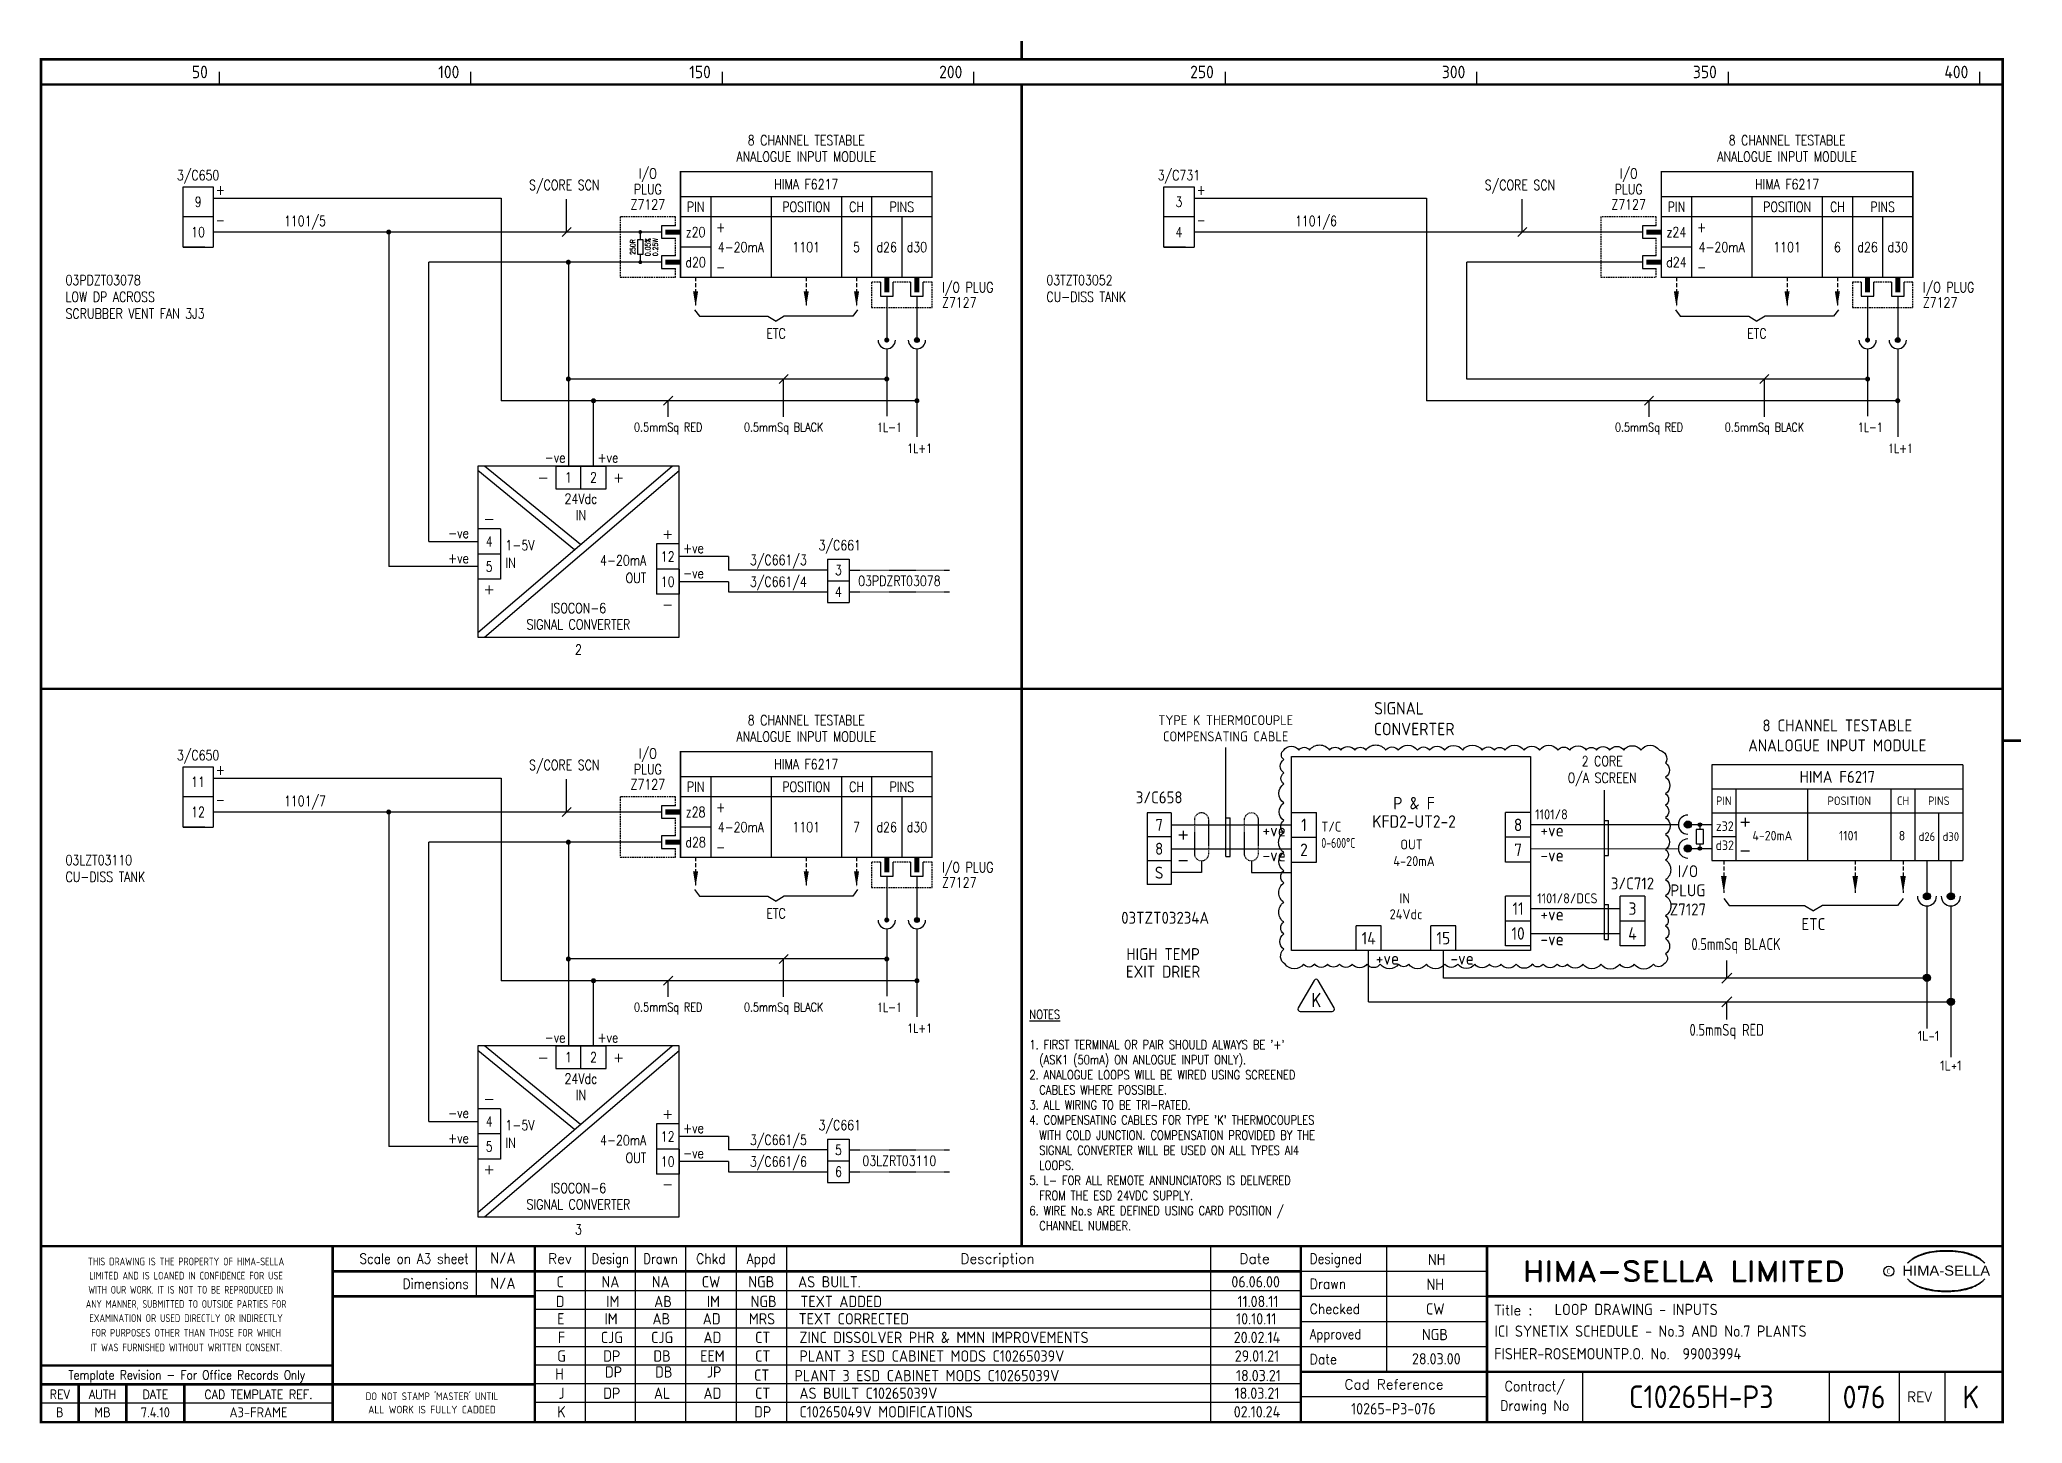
# Model space of a CAD drawing. Extents: x 0 to 394, y 0 to 275.
import ezdxf
from ezdxf.enums import TextEntityAlignment as Align

# ---------------------------------------------------------------- set-up
doc = ezdxf.new("R2010")
doc.units = 0
doc.header["$LTSCALE"] = 0.25
doc.header["$MEASUREMENT"] = 0
doc.linetypes.add('HIDDEN', pattern=[0.375, 0.25, -0.125])
doc.linetypes.add('HIDDEN2', pattern=[4.7625, 3.175, -1.5875])
doc.layers.get('0').update_dxf_attribs({"color": 41, "linetype": 'CONTINUOUS'})
for name, color, linetype in [('00-DRG_FRAME', 12, 'CONTINUOUS'), ('01-DRAW', 7, 'CONTINUOUS'), ('02-TEXT', 2, 'CONTINUOUS'), ('051-TEXT', 2, 'CONTINUOUS'), ('DES', 2, 'CONTINUOUS'), ('DIM', 3, 'CONTINUOUS'), ('LAB', 2, 'CONTINUOUS'), ('RACK', 2, 'CONTINUOUS'), ('RECORD', 2, 'CONTINUOUS'), ('SLOT', 2, 'CONTINUOUS'), ('SNA', 2, 'CONTINUOUS'), ('TEXT', 2, 'CONTINUOUS'), ('TPOL', 3, 'CONTINUOUS'), ('XR_FUNCTION', 2, 'CONTINUOUS'), ('XR_MAIN', 2, 'CONTINUOUS')]:
    doc.layers.add(name, color=color, linetype=linetype)
doc.styles.add('ARIAL', font='arial.ttf', dxfattribs={"height": 2.5})
doc.styles.add('CROSSREF', font='romans.shx', dxfattribs={"width": 0.8, "height": 2})
doc.styles.add('FUNCTION', font='ROMANS.shx', dxfattribs={"width": 0.8, "height": 2.5})
doc.styles.add('ISO', font='iso.shx')
doc.styles.add('PINS', font='ROMANS.shx', dxfattribs={"width": 0.8, "height": 2.5})
doc.styles.add('RACK', font='ROMANS.shx', dxfattribs={"width": 0.8, "height": 2.5})
doc.styles.add('REFERENC', font='romans.shx', dxfattribs={"width": 0.8})
doc.styles.add('ROMAND', font='ROMAND')
doc.styles.add('ROMANS', font='romans.shx', dxfattribs={"width": 0.8})
doc.styles.add('SLOT', font='romans.shx', dxfattribs={"width": 0.8, "height": 2})
doc.styles.add('SYMBOL', font='ROMANS.shx', dxfattribs={"width": 0.8, "height": 20})

msp = doc.modelspace()

# ---------------------------------------------------------------- texts
at = {"layer": '00-DRG_FRAME', "style": 'ISO'}
for s, p in [('50', (33.19, 267.25)), ('100', (83.19, 267.25)), ('150', (133.19, 267.25)), ('200', (183.19, 267.25)), ('250', (233.19, 267.25)), ('300', (283.19, 267.25)), ('350', (333.19, 267.25)), ('400', (383.19, 267.25))]:
    msp.add_text(s, height=2.5, dxfattribs=at).set_placement(p, align=Align.RIGHT)
at = {"layer": '00-DRG_FRAME', "color": 3, "style": 'ISO'}
for s, width, p in [('THIS DRAWING IS THE PROPERTY OF HIMA-SELLA', 0.9, (28.86, 31.94)), ("DO NOT STAMP 'MASTER' UNTIL", 0.95, (77.75, 5.29))]:
    msp.add_text(s, height=1.53, dxfattribs=dict(at, width=width)).set_placement(p, align=Align.MIDDLE)
at = {"layer": '00-DRG_FRAME', "color": 4, "style": 'ROMAND', "width": 0.87}
for s, p in [('Scale on A3 sheet', (85.04, 31.5)), ('Dimensions', (85.04, 26.51))]:
    msp.add_text(s, height=2, dxfattribs=at).set_placement(p, align=Align.RIGHT)
at = {"layer": '00-DRG_FRAME', "color": 4, "style": 'ROMAND'}
for s, p in [('Rev', (103.2, 31.5)), ('Description', (190.19, 31.5)), ('Date', (241.29, 31.5))]:
    msp.add_text(s, height=2, dxfattribs=at).set_placement(p, align=Align.CENTER)
for s, width, p in [('Design', 0.85, (113.2, 31.5)), ('Drawn', 0.85, (123.2, 31.5)), ('Chkd', 0.9, (133.2, 31.5)), ('Appd', 0.9, (143.2, 31.5))]:
    msp.add_text(s, height=2, dxfattribs=dict(at, width=width)).set_placement(p, align=Align.CENTER)
for s, width, p in [('Designed', 0.87, (252.25, 31.5)), ('Drawn', 0.9, (252.25, 26.5)), ('Checked', 0.9, (252.25, 21.5)), ('Approved', 0.85, (252.25, 16.5)), ('Date', 0.9, (252.25, 11.5))]:
    msp.add_text(s, height=2, dxfattribs=dict(at, width=width)).set_placement(p)
at = {"layer": '00-DRG_FRAME', "style": 'ROMAND', "width": 1.15}
msp.add_text('HIMA-SELLA LIMITED', height=4, dxfattribs=at).set_placement((326.6, 30), align=Align.MIDDLE)
at = {"layer": '00-DRG_FRAME', "color": 3, "style": 'ISO'}
for s, width, p in [('LIMITED AND IS LOANED IN CONFIDENCE FOR USE', 0.9, (28.86, 29.12)), ('ANY MANNER, SUBMITTED TO OUTSIDE PARTIES FOR', 0.87, (28.86, 23.49)), ('WITH OUR WORK. IT IS NOT TO BE REPRODUCED IN', 0.87, (28.86, 26.31)), ('EXAMINATION OR USED DIRECTLY OR INDIRECTLY', 0.9, (28.86, 20.68)), ('FOR PURPOSES OTHER THAN THOSE FOR WHICH', 0.9, (28.86, 17.77)), ('IT WAS FURNISHED WITHOUT WRITTEN CONSENT.', 0.9, (28.86, 14.85))]:
    msp.add_text(s, height=1.53, dxfattribs=dict(at, width=width)).set_placement(p, align=Align.MIDDLE_CENTER)
at = {"layer": '00-DRG_FRAME', "color": 3, "style": 'ISO', "width": 0.9}
msp.add_text('C', height=1, dxfattribs=at).set_placement((367.34, 29.5), align=Align.CENTER)
at = {"layer": '00-DRG_FRAME', "style": 'ARIAL', "width": 1.05}
msp.add_text('HIMA-SELLA', height=2, dxfattribs=at).set_placement((378.8, 29.13), align=Align.CENTER)
at = {"layer": '00-DRG_FRAME', "color": 4, "style": 'ROMAND'}
msp.add_text('Title :', height=2, dxfattribs=at).set_placement((289, 21.25))
for s, height, width, p in [('Template Revision - For Office Records Only', 1.8, 0.85, (29, 9.12)), ('Contract/', 2, 0.9, (297, 7)), ('REV', 1.8, 0.9, (3.75, 5.5)), ('AUTH', 1.8, 0.9, (12.25, 5.5)), ('DATE', 1.8, 0.9, (22.75, 5.5)), ('CAD TEMPLATE REF.', 1.8, 0.9, (43.25, 5.5)), ('Drawing No', 2, 0.9, (297, 3))]:
    msp.add_text(s, height=height, dxfattribs=dict(at, width=width)).set_placement(p, align=Align.MIDDLE)
for s, p in [('Cad Reference', (269, 7.5)), ('REV', (373.5, 5))]:
    msp.add_text(s, height=2, dxfattribs=at).set_placement(p, align=Align.MIDDLE)
at = {"layer": '00-DRG_FRAME', "color": 41, "style": 'ISO'}
for s, p in [('B', (3.75, 0.95)), ('MB', (12.25, 0.95)), ('7.4.10', (22.75, 0.95)), ('A3-FRAME', (43.25, 0.95))]:
    msp.add_text(s, height=2, dxfattribs=at).set_placement(p, align=Align.CENTER)
at = {"layer": '00-DRG_FRAME', "color": 3, "style": 'ISO'}
msp.add_text('ALL WORK IS FULLY CADDED', height=1.53, dxfattribs=at).set_placement((77.75, 2.48), align=Align.MIDDLE_CENTER)
at = {"layer": '01-DRAW', "style": 'ROMANS', "width": 0.8}
for s, p in [('+', (36.57, 244.07)), ('+', (231.57, 244.07)), ('-', (36.57, 238.07)), ('-', (231.57, 238.07)), ('-ve', (104.28, 190.81)), ('+ve', (114.79, 190.81)), ('-ve', (85.07, 175.81)), ('+ve', (131.79, 172.81)), ('+ve', (85.07, 170.81)), ('-ve', (131.79, 167.81)), ('+', (36.57, 128.73)), ('-', (36.57, 122.73)), ('-ve', (104.28, 75.48)), ('+ve', (114.79, 75.48)), ('-ve', (85.07, 60.48)), ('+ve', (131.79, 57.48)), ('+ve', (85.07, 55.48)), ('-ve', (131.79, 52.48))]:
    msp.add_text(s, height=2, dxfattribs=at).set_placement(p, align=Align.RIGHT)
at = {"layer": '01-DRAW'}
for s, height, style, width, p in [('S/CORE SCN', 2, 'ROMANS', 0.8, (104.05, 245.02)), ('S/CORE SCN', 2, 'ROMANS', 0.8, (294.05, 245.02)), ('3/C661', 2, 'ROMANS', 0.8, (158.83, 173.4)), ('3/C661/3', 2, 'ROMANS', 0.8, (146.62, 170.45)), ('3/C661/4', 2, 'ROMANS', 0.8, (146.62, 166.13)), ('S/CORE SCN', 2, 'ROMANS', 0.8, (104.05, 129.68)), ('0.5mmSq BLACK', 2.376, 'ISO', 0.85, (337, 93.88)), ('0.5mmSq RED', 2.376, 'ISO', 0.85, (335.16, 76.82)), ('3/C661', 2, 'ROMANS', 0.8, (158.83, 58.07)), ('3/C661/5', 2, 'ROMANS', 0.8, (146.62, 55.12)), ('3/C661/6', 2, 'ROMANS', 0.8, (146.62, 50.8))]:
    msp.add_text(s, height=height, dxfattribs=dict(at, style=style, width=width)).set_placement(p, align=Align.CENTER)
at = {"layer": '01-DRAW', "color": 2, "style": 'ROMANS', "width": 0.8}
for p in [(146.16, 215.5), (341.16, 215.5), (146.16, 100.16)]:
    msp.add_text('ETC', height=2, dxfattribs=at).set_placement(p, align=Align.CENTER)
at = {"layer": '01-DRAW', "width": 0.8}
for s, height, style, p in [('1L-1', 1.75, 'ROMANS', (166.21, 196.95)), ('1L-1', 1.75, 'ROMANS', (361.21, 196.95)), ('1L+1', 1.75, 'ROMANS', (172.21, 192.79)), ('1L+1', 1.75, 'ROMANS', (367.21, 192.79)), ('0-600%%DC', 1.98, 'ISO', (254.56, 114.19)), ('1L-1', 1.75, 'ROMANS', (166.21, 81.61)), ('1L+1', 1.75, 'ROMANS', (172.21, 77.45))]:
    msp.add_text(s, height=height, dxfattribs=dict(at, style=style)).set_placement(p)
at = {"layer": '01-DRAW', "style": 'ROMANS', "width": 0.8}
for s, p in [('3', (158.55, 169.45)), ('4', (158.55, 165.13)), ('5', (158.55, 54.12)), ('6', (158.55, 49.8))]:
    msp.add_text(s, height=2, dxfattribs=at).set_placement(p, align=Align.MIDDLE)
for s, p in [('03PDZRT03078', (170.67, 167.29)), ('03LZRT03110', (170.67, 51.96))]:
    msp.add_text(s, height=2, dxfattribs=at).set_placement(p, align=Align.MIDDLE_CENTER)
at = {"layer": '01-DRAW', "style": 'ISO'}
for s, height, p in [('SIGNAL', 2.475, (265.06, 140.72)), ('CONVERTER', 2.475, (265.01, 136.59)), ('T/C', 1.98, (254.56, 117.44)), ('1L-1', 1.98, (373.13, 75.84)), ('1L+1', 1.98, (377.58, 69.92))]:
    msp.add_text(s, height=height, dxfattribs=at).set_placement(p)
for s, height, p in [('TYPE K THERMOCOUPLE', 1.98, (235.55, 138.6)), ('8 CHANNEL TESTABLE', 2.376, (357.14, 137.35)), ('COMPENSATING CABLE', 1.98, (235.55, 135.37)), ('ANALOGUE INPUT MODULE', 2.376, (357.14, 133.39)), ('HIMA F6217', 2.376, (357.14, 127.13)), ('3/C658', 2.376, (222.32, 123.05)), ('P & F', 2.475, (272.99, 121.85)), ('PIN', 1.711, (334.57, 122.71)), ('POSITION', 1.711, (359.52, 122.71)), ('CH', 1.711, (370.21, 122.71)), ('PINS', 1.711, (377.34, 122.71)), ('7', 2.38, (222.32, 117.58)), ('KFD2-UT2-2', 2.475, (272.99, 118.21)), ('1101/8', 1.98, (300.31, 119.87)), ('z32', 1.901, (334.77, 117.57)), ('8', 2.38, (222.32, 112.83)), ('OUT', 1.98, (272.5, 113.88)), ('d32', 1.901, (334.77, 113.76)), ('4-20mA', 1.901, (344.23, 115.67)), ('1101', 1.901, (359.35, 115.67)), ('8', 1.9, (370, 115.67)), ('d26', 1.711, (374.96, 115.59)), ('d30', 1.711, (379.72, 115.59)), ('S', 2.38, (222.32, 108.08)), ('4-20mA', 1.98, (272.99, 110.58)), ('I/O', 2.376, (327.44, 108.36)), ('3/C712', 2.376, (316.42, 105.93)), ('PLUG', 2.376, (327.44, 104.56)), ('1101/8/DCS', 1.98, (303.47, 103.17)), ('Z7127', 2.376, (327.44, 100.76)), ('03TZT03234A', 2.376, (223.51, 99.11)), ('ETC', 2.376, (352.39, 97.85)), ('EXIT DRIER', 2.376, (223.1, 88.39)), ('HIGH TEMP', 2.376, (223.1, 91.88))]:
    msp.add_text(s, height=height, dxfattribs=at).set_placement(p, align=Align.CENTER)
for s, height, p in [('1', 2.48, (251.11, 118.77)), ('8', 2.48, (293.68, 118.77)), ('2', 2.48, (251.11, 113.82)), ('7', 2.48, (293.68, 113.82)), ('IN', 1.98, (271.15, 104.16)), ('11', 2.475, (293.68, 102.12)), ('3', 2.48, (316.42, 102.12)), ('24Vdc', 1.98, (271.4, 101)), ('14', 2.475, (263.97, 96.25)), ('15', 2.475, (278.82, 96.25)), ('10', 2.475, (293.68, 97.17)), ('4', 2.48, (316.42, 97.17))]:
    msp.add_text(s, height=height, dxfattribs=at).set_placement(p, align=Align.MIDDLE)
for s, p in [('+ve', (247.51, 116.46)), ('+ve', (302.76, 116.46)), ('-ve', (247.51, 111.51)), ('-ve', (302.76, 111.51)), ('+ve', (302.76, 99.76)), ('-ve', (302.76, 94.81)), ('+ve', (270.03, 90.97)), ('-ve', (284.88, 90.97))]:
    msp.add_text(s, height=2.475, dxfattribs=at).set_placement(p, align=Align.RIGHT)
at = {"layer": '01-DRAW', "char_height": 2, "attachment_point": 5, "style": 'ROMANS'}
for s, insert in [('9', (31.25, 242.67)), ('3', (226.25, 242.67)), ('10', (31.25, 236.67)), ('4', (226.25, 236.67)), ('11', (31.25, 127.33)), ('12', (31.25, 121.33))]:
    msp.add_mtext_dynamic_manual_height_columns(s, width=6, gutter_width=12.5, heights=[5.95], dxfattribs=dict(at, insert=insert))
at = {"layer": '01-DRAW', "insert": (196.52, 81.97), "char_height": 1.8, "width": 72.4969, "attachment_point": 1, "style": 'ROMANS'}
msp.add_mtext("{\\LNOTES\\P\\P}1. FIRST TERMINAL OR PAIR SHOULD ALWAYS BE '+'\\P  (ASK1 (50mA) ON ANLOGUE INPUT ONLY).\\P2. ANALOGUE LOOPS WILL BE WIRED USING SCREENED\\P  CABLES WHERE POSSIBLE.\\P3. ALL WIRING TO BE TRI-RATED.\\P4. COMPENSATING CABLES FOR TYPE 'K' THERMOCOUPLES \\P  WITH COLD JUNCTION. COMPENSATION PROVIDED BY THE\\P  SIGNAL CONVERTER WILL BE USED ON ALL TYPES AI4\\P  LOOPS.\\P5. L- FOR ALL REMOTE ANNUNCIATORS IS DELIVERED \\P  FROM THE ESD 24VDC SUPPLY.\\P6. WIRE No.s ARE DEFINED USING CARD POSITION /\\P  CHANNEL NUMBER. \\P         ", dxfattribs=at)
at = {"layer": '02-TEXT', "color": 2, "style": 'ROMANS', "width": 0.8}
msp.add_text('K', height=2.74, dxfattribs=at).set_placement((253.54, 83.96), align=Align.MIDDLE)
at = {"layer": '051-TEXT', "style": 'ROMANS', "width": 0.8}
for s, p in [('3/C650', (31.25, 246.97)), ('3/C731', (226.25, 246.97)), ('1101/5', (52.5, 237.86)), ('1101/6', (253.5, 237.86)), ('3/C650', (31.25, 131.63)), ('1101/7', (52.5, 122.52))]:
    msp.add_text(s, height=2, dxfattribs=at).set_placement(p, align=Align.CENTER)
at = {"layer": '051-TEXT', "insert": (310.4, 126.45), "char_height": 2, "width": 42.7265, "attachment_point": 8, "style": 'ROMANS'}
msp.add_mtext('2 CORE\\PO/A SCREEN', dxfattribs=at)
at = {"layer": 'DIM', "style": 'ROMANS', "width": 0.8}
for s, p in [('0.5mmSq RED', (124.71, 196.99)), ('0.5mmSq BLACK', (147.66, 196.99)), ('0.5mmSq RED', (319.71, 196.99)), ('0.5mmSq BLACK', (342.66, 196.99)), ('0.5mmSq RED', (124.71, 81.65)), ('0.5mmSq BLACK', (147.66, 81.65))]:
    msp.add_text(s, height=1.75, dxfattribs=at).set_placement(p, align=Align.CENTER)
at = {"layer": 'TEXT', "char_height": 2, "width": 47.7416, "attachment_point": 1, "style": 'ROMANS'}
for s, insert in [('03PDZT03078\\PLOW DP ACROSS\\PSCRUBBER VENT FAN 3J3', (4.9, 228.11)), ('03TZT03052\\PCU-DISS TANK', (199.9, 228.11)), ('03LZT03110\\PCU-DISS TANK', (4.9, 112.77))]:
    msp.add_mtext(s, dxfattribs=dict(at, insert=insert))

# ---------------------------------------------------------------- blocks, each defined once
blk = doc.blocks.new('A3-REVA')
at = {"layer": '051-TEXT', "style": 'ISO'}
for tag, p in [('DESIGNED', (292.01, 31.7)), ('A', (117.73, 27.28)), ('DES', (127.73, 27.28)), ('DRN', (137.73, 27.28)), ('CHKD', (147.73, 27.28)), ('APPD', (157.73, 27.28)), ('DATE', (256, 27.28)), ('DRAWN', (291.72, 26.77)), ('CHECKED', (291.72, 21.89)), ('APPD', (291.65, 16.79)), ('DATE', (291.92, 11.96))]:
    blk.add_attdef(tag, text='', height=2.25, dxfattribs=at).set_placement(p, align=Align.CENTER)
blk.add_attdef('DESCRIPTION', (165.03, 27.28), '', height=2.25, dxfattribs=at)
blk = doc.blocks.new('A3-TITLE')
at = {"layer": '051-TEXT', "style": 'ISO'}
blk.add_attdef('TITLE_1', (315.46, 21.78), '', height=2.25, dxfattribs=at)
for tag, p in [('DRGNO', (376.96, 3.24)), ('REV.', (398.2, 3.24))]:
    blk.add_attdef(tag, text='', height=4.5, dxfattribs=at).set_placement(p, align=Align.CENTER)
blk = doc.blocks.new('A3-CONTRACT')
at = {"layer": '051-TEXT', "color": 41, "style": 'ISO'}
for tag, height, p in [('SCALE', 2.25, (106.71, 31.82)), ('DIMS', 2.25, (106.71, 26.8)), ('CAD-REF', 2.25, (283.73, 1.84)), ('CONTRACT', 4.5, (344.94, 3.1))]:
    blk.add_attdef(tag, text='', height=height, dxfattribs=at).set_placement(p, align=Align.CENTER)
for tag, p in [('TITLE_2', (303.86, 17.28)), ('TITLE_3', (303.79, 12.78))]:
    blk.add_attdef(tag, p, '', height=2.25, dxfattribs=at)
blk = doc.blocks.new('A3-REVB')
at = {"layer": '051-TEXT', "style": 'ISO'}
for tag, p in [('A', (124.85, -20.36)), ('DES', (134.85, -20.36)), ('DRN', (144.85, -20.36)), ('CHKD', (154.85, -20.36)), ('APPD', (164.85, -20.36)), ('DATE', (263.12, -20.36))]:
    blk.add_attdef(tag, text='', height=2.25, dxfattribs=at).set_placement(p, align=Align.CENTER)
blk.add_attdef('DESCRIPTION', (172.15, -20.36), '', height=2.25, dxfattribs=at)
blk = doc.blocks.new('F6217-6V')
for p, q in [((50, 7), (0, 7)), ((6, 7), (6, -9)), ((18, 7), (18, -9)), ((32, 7), (32, -9)), ((38, 7), (38, -9)), ((-3.75, 0), (-12, 0)), ((-3.75, 1.25), (-3.75, -1.25)), ((-1, 1.25), (-3.75, 1.25)), ((50, 3), (0, 3)), ((44, 3), (44, -9)), ((-3.75, -1.25), (-1, -1.25)), ((6, -3), (0, -3)), ((-3.75, -6), (-12, -6)), ((-3.75, -4.75), (-3.75, -7.25)), ((-1, -4.75), (-3.75, -4.75)), ((-3.75, -7.25), (-1, -7.25)), ((39.75, -10), (39.75, -12.75)), ((42.25, -12.75), (42.25, -10)), ((45.75, -10), (45.75, -12.75)), ((48.25, -12.75), (48.25, -10)), ((39.75, -12.75), (42.25, -12.75)), ((41, -12.75), (41, -15)), ((45.75, -12.75), (48.25, -12.75)), ((47, -12.75), (47, -15))]:
    blk.add_line(p, q)
at = {"const_width": 0.3}
blk.add_lwpolyline([(50, -9), (0, -9), (0, 12), (50, 12)], close=True, dxfattribs=at)
at = {"color": 3, "linetype": 'HIDDEN2', "ltscale": 0.4}
for points in [[(-1, 1.25), (-1, 3), (-12, 3), (-12, -9), (-1, -9), (-1, -7.25)], [(-1, -4.75), (-1, -1.25)], [(39.75, -10), (38, -10), (38, -15), (50, -15), (50, -10), (48.25, -10)], [(45.75, -10), (42.25, -10)]]:
    blk.add_lwpolyline(points, dxfattribs=at)
blk.add_lwpolyline([(-3, 0, 1, 1, 0), (0, 0, 0.5, 0.5, 0)], format="xyseb")
at = {"const_width": 1}
for points in [[(-3, -6), (0, -6)], [(41, -12), (41, -9)], [(47, -12), (47, -9)]]:
    blk.add_lwpolyline(points, dxfattribs=at)
at = {"layer": 'DES', "style": 'PINS', "width": 0.8, "flags": 1}
blk.add_attdef('DES1', (53, 6), '', height=1.5, dxfattribs=at)
at = {"layer": 'LAB', "style": 'PINS', "width": 0.8, "flags": 1}
blk.add_attdef('LAB1', text='', height=1.5, dxfattribs=at).set_placement((53, -5.5), align=Align.MIDDLE_LEFT)
at = {"layer": 'RACK', "style": 'RACK', "width": 0.8}
blk.add_attdef('SLOT', text='', height=2, dxfattribs=at).set_placement((25, -3), align=Align.MIDDLE)
at = {"layer": 'SLOT', "style": 'SLOT', "width": 0.8}
blk.add_attdef('ADD1', text='', height=2, dxfattribs=at).set_placement((35, -3), align=Align.MIDDLE)
at = {"layer": 'SNA', "style": 'SYMBOL', "width": 0.8, "flags": 1}
blk.add_attdef('SNA', (53, 0), '', height=1.5, dxfattribs=at)
at = {"layer": 'TEXT', "style": 'ROMANS', "width": 0.8}
for s, p in [('ANALOGUE INPUT MODULE', (25, 14)), ('8 CHANNEL TESTABLE', (25, 17.25))]:
    blk.add_text(s, height=2, dxfattribs=at).set_placement(p, align=Align.CENTER)
for s, p in [('I/O', (-6.5, 11.5)), ('PLUG', (-6.5, 8.5)), ('HIMA F6217', (25, 9.5)), ('Z7127', (-6.5, 5.5)), ('PIN', (3, 5)), ('POSITION', (25, 5)), ('CH', (35, 5)), ('PINS', (44, 5)), ('z24', (3, 0)), ('+', (8, 1)), ('d26', (41, -3)), ('d30', (47, -3)), ('d24', (3, -6)), ('-', (8, -7))]:
    blk.add_text(s, height=2, dxfattribs=at).set_placement(p, align=Align.MIDDLE)
for s, p in [('I/O PLUG', (52, -11)), ('Z7127', (52, -14))]:
    blk.add_text(s, height=2, dxfattribs=at).set_placement(p, align=Align.MIDDLE_LEFT)
at = {"layer": 'TEXT', "style": 'RACK', "width": 0.8}
blk.add_attdef('SIGNAL', text='', height=2, dxfattribs=at).set_placement((12, -3), align=Align.MIDDLE)
at = {"layer": 'TPOL', "style": 'PINS', "width": 0.8, "flags": 1}
for tag, p in [('CN2', (-12, 0)), ('CN3', (-12, -6))]:
    blk.add_attdef(tag, text='', height=1, dxfattribs=at).set_placement(p, align=Align.MIDDLE_LEFT)
at = {"layer": 'TPOL', "color": 2, "style": 'PINS', "width": 0.8}
blk.add_attdef('CN1', text='', height=2, dxfattribs=at).set_placement((3, 0), align=Align.MIDDLE)
at = {"layer": 'TPOL', "style": 'PINS', "width": 0.8, "flags": 1}
for tag, p in [('CN4', (41, -15)), ('CN5', (47, -15))]:
    blk.add_attdef(tag, text='', height=1, dxfattribs=at).set_placement(p, align=Align.BOTTOM_CENTER)
at = {"layer": 'XR_FUNCTION', "style": 'FUNCTION', "width": 0.8, "flags": 1}
blk.add_attdef('XR_FUNCTION', (53, 2), '', height=1.5, dxfattribs=at)
at = {"layer": 'XR_MAIN', "style": 'CROSSREF', "width": 0.8, "flags": 1}
blk.add_attdef('XR_MAIN', (53, -4), '', height=1.5, dxfattribs=at)
blk = doc.blocks.new('ISOCON6B')
for p, q in [((-17, -33.1), (21.65, 0)), ((3.43, -15.6), (-15.65, 0)), ((-1.5, 0), (-1.5, -4.5)), ((3.5, -4.5), (3.5, 0)), ((8.5, -4.5), (8.5, 0)), ((2.23, -16.63), (-17, -0.9)), ((-15.65, -34), (23, -0.9)), ((-1.5, -4.5), (8.5, -4.5)), ((-12.5, -12.5), (-17, -12.5)), ((-12.5, -12.5), (-12.5, -22.5)), ((23, -15.5), (18.5, -15.5)), ((18.5, -15.5), (18.5, -25.5)), ((-12.5, -17.5), (-17, -17.5)), ((-12.5, -22.5), (-17, -22.5)), ((23, -20.5), (18.5, -20.5)), ((23, -25.5), (18.5, -25.5))]:
    blk.add_line(p, q)
blk.add_lwpolyline([(-17, -34), (23, -34), (23, 0), (-17, 0)], close=True)
at = {"layer": 'RECORD', "style": 'REFERENC', "width": 0.8}
blk.add_attdef('RECORD', text='', height=2, dxfattribs=at).set_placement((3, -28.25), align=Align.MIDDLE)
at = {"layer": 'SNA', "style": 'SYMBOL', "width": 0.8}
blk.add_attdef('SNA', text='', height=2, dxfattribs=at).set_placement((3, -36.5), align=Align.MIDDLE)
at = {"layer": 'TEXT', "color": 3, "style": 'ROMANS'}
for s, p in [('-', (-4, -2.25)), ('+', (11, -2.25)), ('-', (-14.75, -10.5)), ('+', (20.75, -13.5)), ('+', (-14.75, -24.5)), ('-', (20.75, -27.5))]:
    blk.add_text(s, height=2, dxfattribs=at).set_placement(p, align=Align.MIDDLE)
at = {"layer": 'TEXT', "style": 'ROMANS', "width": 0.8}
for s, p in [('24Vdc', (3.5, -6.5)), ('IN', (3.5, -9.75)), ('SIGNAL CONVERTER', (3, -31.5))]:
    blk.add_text(s, height=2, dxfattribs=at).set_placement(p, align=Align.MIDDLE)
for s, p in [('1-5V', (-11.5, -15.75)), ('IN', (-11.5, -19.25))]:
    blk.add_text(s, height=2, dxfattribs=at).set_placement(p, align=Align.MIDDLE_LEFT)
for s, p in [('4-20mA', (16.5, -18.75)), ('OUT', (16.5, -22.25))]:
    blk.add_text(s, height=2, dxfattribs=at).set_placement(p, align=Align.MIDDLE_RIGHT)
at = {"layer": 'TPOL', "color": 2, "style": 'PINS', "width": 0.8}
for tag, p in [('CN1', (1, -2.25)), ('CN2', (6, -2.25)), ('CN3', (-14.75, -15)), ('CN4', (-14.75, -20)), ('CN5', (20.75, -18)), ('CN6', (20.75, -23))]:
    blk.add_attdef(tag, text='', height=2, dxfattribs=at).set_placement(p, align=Align.MIDDLE)
blk = doc.blocks.new('F6217-05')
for p, q in [((50, 7), (0, 7)), ((6, 7), (6, -9)), ((18, 7), (18, -9)), ((32, 7), (32, -9)), ((38, 7), (38, -9)), ((-3.75, 0), (-12, 0)), ((-8, 0), (-8, -1.5)), ((-3.75, 1.25), (-3.75, -1.25)), ((-1, 1.25), (-3.75, 1.25)), ((50, 3), (0, 3)), ((44, 3), (44, -9)), ((-8.5, -4.5), (-8.5, -1.5)), ((-8.5, -1.5), (-7.5, -1.5)), ((-7.5, -1.5), (-7.5, -4.5)), ((-3.75, -1.25), (-1, -1.25)), ((6, -3), (0, -3)), ((-3.75, -6), (-12, -6)), ((-7.5, -4.5), (-8.5, -4.5)), ((-8, -4.5), (-8, -6)), ((-3.75, -4.75), (-3.75, -7.25)), ((-1, -4.75), (-3.75, -4.75)), ((-3.75, -7.25), (-1, -7.25)), ((39.75, -10), (39.75, -12.75)), ((42.25, -12.75), (42.25, -10)), ((45.75, -10), (45.75, -12.75)), ((48.25, -12.75), (48.25, -10)), ((39.75, -12.75), (42.25, -12.75)), ((41, -12.75), (41, -15)), ((45.75, -12.75), (48.25, -12.75)), ((47, -12.75), (47, -15))]:
    blk.add_line(p, q)
at = {"const_width": 0.3}
blk.add_lwpolyline([(50, -9), (0, -9), (0, 12), (50, 12)], close=True, dxfattribs=at)
at = {"color": 3, "linetype": 'HIDDEN2', "ltscale": 0.4}
for points in [[(-1, 1.25), (-1, 3), (-12, 3), (-12, -9), (-1, -9), (-1, -7.25)], [(-1, -4.75), (-1, -1.25)], [(39.75, -10), (38, -10), (38, -15), (50, -15), (50, -10), (48.25, -10)], [(45.75, -10), (42.25, -10)]]:
    blk.add_lwpolyline(points, dxfattribs=at)
at = {"const_width": 0.375}
for points in [[(-8.19, 0, 1), (-7.81, 0, 1)], [(-8.19, -6, 1), (-7.81, -6, 1)]]:
    blk.add_lwpolyline(points, format="xyb", close=True, dxfattribs=at)
blk.add_lwpolyline([(-3, 0, 1, 1, 0), (0, 0, 0.5, 0.5, 0)], format="xyseb")
at = {"const_width": 1}
for points in [[(-3, -6), (0, -6)], [(41, -12), (41, -9)], [(47, -12), (47, -9)]]:
    blk.add_lwpolyline(points, dxfattribs=at)
at = {"layer": 'DES', "style": 'PINS', "width": 0.8, "flags": 1}
blk.add_attdef('DES1', (53, 6), '', height=1.5, dxfattribs=at)
at = {"layer": 'LAB', "style": 'PINS', "width": 0.8, "flags": 1}
blk.add_attdef('LAB1', text='', height=1.5, dxfattribs=at).set_placement((53, -5.5), align=Align.MIDDLE_LEFT)
at = {"layer": 'RACK', "style": 'RACK', "width": 0.8}
blk.add_attdef('SLOT', text='', height=2, dxfattribs=at).set_placement((25, -3), align=Align.MIDDLE)
at = {"layer": 'SLOT', "style": 'SLOT', "width": 0.8}
blk.add_attdef('ADD1', text='', height=2, dxfattribs=at).set_placement((35, -3), align=Align.MIDDLE)
at = {"layer": 'SNA', "style": 'SYMBOL', "width": 0.8, "flags": 1}
blk.add_attdef('SNA', (53, 0), '', height=1.5, dxfattribs=at)
at = {"layer": 'TEXT', "style": 'ROMANS', "width": 0.8}
for s, p in [('ANALOGUE INPUT MODULE', (25, 14)), ('8 CHANNEL TESTABLE', (25, 17.25))]:
    blk.add_text(s, height=2, dxfattribs=at).set_placement(p, align=Align.CENTER)
for s, p in [('I/O', (-6.5, 11.5)), ('PLUG', (-6.5, 8.5)), ('HIMA F6217', (25, 9.5)), ('Z7127', (-6.5, 5.5)), ('PIN', (3, 5)), ('POSITION', (25, 5)), ('CH', (35, 5)), ('PINS', (44, 5)), ('z20', (3, 0)), ('+', (8, 1)), ('d26', (41, -3)), ('d30', (47, -3)), ('d20', (3, -6)), ('-', (8, -7))]:
    blk.add_text(s, height=2, dxfattribs=at).set_placement(p, align=Align.MIDDLE)
at = {"layer": 'TEXT', "color": 3, "style": 'ROMANS', "width": 0.8}
for s, p in [('250R', (-9.5, -3)), ('0.05%', (-6.5, -3)), ('0.25W', (-5, -3))]:
    blk.add_text(s, height=1, rotation=90, dxfattribs=at).set_placement(p, align=Align.MIDDLE)
at = {"layer": 'TEXT', "style": 'ROMANS', "width": 0.8}
for s, p in [('I/O PLUG', (52, -11)), ('Z7127', (52, -14))]:
    blk.add_text(s, height=2, dxfattribs=at).set_placement(p, align=Align.MIDDLE_LEFT)
at = {"layer": 'TEXT', "style": 'RACK', "width": 0.8}
blk.add_attdef('SIGNAL', text='', height=2, dxfattribs=at).set_placement((12, -3), align=Align.MIDDLE)
at = {"layer": 'TPOL', "style": 'PINS', "width": 0.8, "flags": 1}
for tag, p in [('CN2', (-12, 0)), ('CN3', (-12, -6))]:
    blk.add_attdef(tag, text='', height=1, dxfattribs=at).set_placement(p, align=Align.MIDDLE_LEFT)
at = {"layer": 'TPOL', "color": 2, "style": 'PINS', "width": 0.8}
blk.add_attdef('CN1', text='', height=2, dxfattribs=at).set_placement((3, 0), align=Align.MIDDLE)
at = {"layer": 'TPOL', "style": 'PINS', "width": 0.8, "flags": 1}
for tag, p in [('CN4', (41, -15)), ('CN5', (47, -15))]:
    blk.add_attdef(tag, text='', height=1, dxfattribs=at).set_placement(p, align=Align.BOTTOM_CENTER)
at = {"layer": 'XR_FUNCTION', "style": 'FUNCTION', "width": 0.8, "flags": 1}
blk.add_attdef('XR_FUNCTION', (53, 2), '', height=1.5, dxfattribs=at)
at = {"layer": 'XR_MAIN', "style": 'CROSSREF', "width": 0.8, "flags": 1}
blk.add_attdef('XR_MAIN', (53, -4), '', height=1.5, dxfattribs=at)
blk = doc.blocks.new('F6217-7V')
for p, q in [((50, 7), (0, 7)), ((6, 7), (6, -9)), ((18, 7), (18, -9)), ((32, 7), (32, -9)), ((38, 7), (38, -9)), ((-3.75, 0), (-12, 0)), ((-3.75, 1.25), (-3.75, -1.25)), ((-1, 1.25), (-3.75, 1.25)), ((50, 3), (0, 3)), ((44, 3), (44, -9)), ((-3.75, -1.25), (-1, -1.25)), ((6, -3), (0, -3)), ((-3.75, -6), (-12, -6)), ((-3.75, -4.75), (-3.75, -7.25)), ((-1, -4.75), (-3.75, -4.75)), ((-3.75, -7.25), (-1, -7.25)), ((39.75, -10), (39.75, -12.75)), ((42.25, -12.75), (42.25, -10)), ((45.75, -10), (45.75, -12.75)), ((48.25, -12.75), (48.25, -10)), ((39.75, -12.75), (42.25, -12.75)), ((41, -12.75), (41, -15)), ((45.75, -12.75), (48.25, -12.75)), ((47, -12.75), (47, -15))]:
    blk.add_line(p, q)
at = {"const_width": 0.3}
blk.add_lwpolyline([(50, -9), (0, -9), (0, 12), (50, 12)], close=True, dxfattribs=at)
at = {"color": 3, "linetype": 'HIDDEN2', "ltscale": 0.4}
for points in [[(-1, 1.25), (-1, 3), (-12, 3), (-12, -9), (-1, -9), (-1, -7.25)], [(-1, -4.75), (-1, -1.25)], [(39.75, -10), (38, -10), (38, -15), (50, -15), (50, -10), (48.25, -10)], [(45.75, -10), (42.25, -10)]]:
    blk.add_lwpolyline(points, dxfattribs=at)
blk.add_lwpolyline([(-3, 0, 1, 1, 0), (0, 0, 0.5, 0.5, 0)], format="xyseb")
at = {"const_width": 1}
for points in [[(-3, -6), (0, -6)], [(41, -12), (41, -9)], [(47, -12), (47, -9)]]:
    blk.add_lwpolyline(points, dxfattribs=at)
at = {"layer": 'DES', "style": 'PINS', "width": 0.8, "flags": 1}
blk.add_attdef('DES1', (53, 6), '', height=1.5, dxfattribs=at)
at = {"layer": 'LAB', "style": 'PINS', "width": 0.8, "flags": 1}
blk.add_attdef('LAB1', text='', height=1.5, dxfattribs=at).set_placement((53, -5.5), align=Align.MIDDLE_LEFT)
at = {"layer": 'RACK', "style": 'RACK', "width": 0.8}
blk.add_attdef('SLOT', text='', height=2, dxfattribs=at).set_placement((25, -3), align=Align.MIDDLE)
at = {"layer": 'SLOT', "style": 'SLOT', "width": 0.8}
blk.add_attdef('ADD1', text='', height=2, dxfattribs=at).set_placement((35, -3), align=Align.MIDDLE)
at = {"layer": 'SNA', "style": 'SYMBOL', "width": 0.8, "flags": 1}
blk.add_attdef('SNA', (53, 0), '', height=1.5, dxfattribs=at)
at = {"layer": 'TEXT', "style": 'ROMANS', "width": 0.8}
for s, p in [('ANALOGUE INPUT MODULE', (25, 14)), ('8 CHANNEL TESTABLE', (25, 17.25))]:
    blk.add_text(s, height=2, dxfattribs=at).set_placement(p, align=Align.CENTER)
for s, p in [('I/O', (-6.5, 11.5)), ('PLUG', (-6.5, 8.5)), ('HIMA F6217', (25, 9.5)), ('Z7127', (-6.5, 5.5)), ('PIN', (3, 5)), ('POSITION', (25, 5)), ('CH', (35, 5)), ('PINS', (44, 5)), ('z28', (3, 0)), ('+', (8, 1)), ('d26', (41, -3)), ('d30', (47, -3)), ('d28', (3, -6)), ('-', (8, -7))]:
    blk.add_text(s, height=2, dxfattribs=at).set_placement(p, align=Align.MIDDLE)
for s, p in [('I/O PLUG', (52, -11)), ('Z7127', (52, -14))]:
    blk.add_text(s, height=2, dxfattribs=at).set_placement(p, align=Align.MIDDLE_LEFT)
at = {"layer": 'TEXT', "style": 'RACK', "width": 0.8}
blk.add_attdef('SIGNAL', text='', height=2, dxfattribs=at).set_placement((12, -3), align=Align.MIDDLE)
at = {"layer": 'TPOL', "style": 'PINS', "width": 0.8, "flags": 1}
for tag, p in [('CN2', (-12, 0)), ('CN3', (-12, -6))]:
    blk.add_attdef(tag, text='', height=1, dxfattribs=at).set_placement(p, align=Align.MIDDLE_LEFT)
at = {"layer": 'TPOL', "color": 2, "style": 'PINS', "width": 0.8}
blk.add_attdef('CN1', text='', height=2, dxfattribs=at).set_placement((3, 0), align=Align.MIDDLE)
at = {"layer": 'TPOL', "style": 'PINS', "width": 0.8, "flags": 1}
for tag, p in [('CN4', (41, -15)), ('CN5', (47, -15))]:
    blk.add_attdef(tag, text='', height=1, dxfattribs=at).set_placement(p, align=Align.BOTTOM_CENTER)
at = {"layer": 'XR_FUNCTION', "style": 'FUNCTION', "width": 0.8, "flags": 1}
blk.add_attdef('XR_FUNCTION', (53, 2), '', height=1.5, dxfattribs=at)
at = {"layer": 'XR_MAIN', "style": 'CROSSREF', "width": 0.8, "flags": 1}
blk.add_attdef('XR_MAIN', (53, -4), '', height=1.5, dxfattribs=at)
blk = doc.blocks.new('DOT')
for radius in [0.75, 0.65, 0.55, 0.45, 0.35, 0.25, 0.15, 0.05]:
    blk.add_circle((0, 0), radius)

# ---------------------------------------------------------------- linework, layer by layer
at = {"color": 6}
msp.add_lwpolyline([(247.1, 133.64, -0.520567), (250.09, 133.64, -0.520567), (252.24, 133.64, -0.520567), (256.19, 133.64, -0.520567), (258.43, 133.64, -0.520567), (261.23, 133.64, -0.520567), (263.42, 133.64, -0.520567), (267.35, 133.64, -0.520567), (269.86, 133.64, -0.520567), (273.68, 133.64, -0.520567), (276.09, 133.64, -0.520567), (279.06, 133.64, -0.520567), (282.66, 133.64, -0.520567), (286.52, 133.64, -0.520567), (288.96, 133.64, -0.520567), (291.05, 133.64, -0.520567), (294.86, 133.64, -0.520567), (297.95, 133.64, -0.520567), (301.61, 133.64, -0.520567), (303.95, 133.64, -0.520567), (307.23, 133.64, -0.520567), (309.25, 133.64, -0.520567), (311.88, 133.64, -0.520567), (314.71, 133.64, -0.520567), (318.1, 133.64, -0.520567), (321.76, 133.64, -0.520567), (323.01, 131.08, -0.520567), (323.01, 128.23, -0.520567), (323.01, 124.95, -0.520567), (323.01, 122.66, -0.520567), (323.01, 120.23, -0.520567), (323.01, 116.86, -0.520567), (323.01, 113.87, -0.520567), (323.01, 111.77, -0.520567), (323.01, 107.88, -0.520567), (323.01, 104.67, -0.520567), (323.01, 100.7, -0.520567), (323.01, 98.67, -0.520567), (323.01, 96.15, -0.520567), (323.01, 93.11, -0.520567), (322.66, 91.08, -0.520567), (320.57, 91.08, -0.520567), (316.78, 91.08, -0.520567), (313.9, 91.08, -0.520567), (310.13, 91.08, -0.520567), (306.57, 91.08, -0.520567), (303.47, 91.08, -0.520567), (301.45, 91.08, -0.520567), (298.66, 91.08, -0.520567), (296.5, 91.08, -0.520567), (293.28, 91.08, -0.520567), (290.28, 91.08, -0.520567), (287.98, 91.08, -0.520567), (285.07, 91.08, -0.520567), (281.7, 91.08, -0.520567), (279.11, 91.08, -0.520567), (275.44, 91.08, -0.520567), (271.94, 91.08, -0.520567), (269.9, 91.08, -0.520567), (266.28, 91.08, -0.520567), (263.61, 91.08, -0.520567), (260.72, 91.08, -0.520567), (258.17, 91.08, -0.520567), (255.82, 91.08, -0.520567), (253.24, 91.08, -0.520567), (251.03, 91.08, -0.520567), (247.36, 91.08, -0.520567), (247.1, 94.03, -0.520567), (247.1, 97.09, -0.520567), (247.1, 99.46, -0.520567), (247.1, 103.36, -0.520567), (247.1, 107.25, -0.520567), (247.1, 109.64, -0.520567), (247.1, 113.31, -0.520567), (247.1, 117.27, -0.520567), (247.1, 119.61, -0.520567), (247.1, 123.14, -0.520567), (247.1, 126.91, -0.520567), (247.1, 129.1, -0.520567), (247.1, 131.76, -0.520567)], format="xyb", close=True, dxfattribs=at)
at = {"layer": '00-DRG_FRAME'}
for p, q in [((35.5, 266), (35.5, 268.5)), ((85.5, 266), (85.5, 268.5)), ((135.5, 266), (135.5, 268.5)), ((185.5, 266), (185.5, 268.5)), ((235.5, 266), (235.5, 268.5)), ((285.5, 266), (285.5, 268.5)), ((335.5, 266), (335.5, 268.5)), ((385.5, 266), (385.5, 268.5)), ((86.51, 35), (86.51, 25)), ((108.2, 35), (108.2, 0)), ((118.2, 0), (118.2, 35)), ((128.2, 0), (128.2, 35)), ((138.2, 35), (138.2, 0)), ((148.2, 35), (148.2, 0)), ((232.5, 35), (232.5, 0)), ((267.5, 35), (267.5, 10)), ((250.5, 30), (287.5, 30)), ((250.5, 26.09), (98.2, 26.09)), ((287.5, 25), (250.5, 25)), ((250.5, 22.39), (98.2, 22.39)), ((250.5, 20), (287.5, 20)), ((250.5, 18.69), (98.2, 18.69)), ((250.5, 14.99), (98.2, 14.99)), ((287.5, 15), (250.5, 15)), ((250.5, 11.29), (98.2, 11.29)), ((306.5, 10), (306.5, 0)), ((355.5, 10), (355.5, 0)), ((369.5, 0), (369.5, 10)), ((378.5, 10), (378.5, 0)), ((250.5, 7.59), (98.2, 7.59)), ((287.5, 5), (250.5, 5)), ((58, 3.75), (0, 3.75)), ((250.5, 3.89), (98.2, 3.89))]:
    msp.add_line(p, q, dxfattribs=at)
at = {"layer": '00-DRG_FRAME', "color": 0}
for p, q in [((77.15, 175.13), (77.15, 230.67)), ((283.5, 207.44), (283.5, 230.67)), ((296.15, 118.82), (325.54, 118.82)), ((77.15, 59.8), (77.15, 115.33)), ((318.89, 104.59), (318.89, 94.69)), ((296.15, 102.12), (313.94, 102.12)), ((296.15, 97.17), (313.94, 97.17)), ((263.97, 83.56), (263.97, 93.77)), ((278.82, 88.31), (278.82, 93.77))]:
    msp.add_line(p, q, dxfattribs=at)
at = {"layer": '00-DRG_FRAME', "const_width": 0.5}
for points in [[(195, 271), (195, 274.68)], [(195, 271), (195, 274.68)], [(0, 266), (390, 266)], [(195, 35), (195, 266)], [(0, 145.81), (390, 145.81)], [(390, 135.5), (393.68, 135.5)], [(390, 35), (0, 35)], [(58, 0), (58, 35)], [(98.2, 0), (98.2, 35)], [(250.5, 35), (250.5, 0)], [(287.5, 0), (287.5, 35)], [(250.5, 30), (58, 30)], [(98.2, 25), (58, 25)], [(390, 25), (287.5, 25)], [(0, 11.25), (58, 11.25)], [(250.5, 10), (390, 10)], [(0, 7.5), (58, 7.5)], [(7.5, 0), (7.5, 7.5)], [(17, 0), (17, 7.5)], [(28.5, 0), (28.5, 7.5)], [(98.2, 7.5), (58, 7.5)]]:
    msp.add_lwpolyline(points, dxfattribs=at)
msp.add_lwpolyline([(0, 0), (390, 0), (390, 271), (0, 271)], close=True, dxfattribs=at)
at = {"layer": '00-DRG_FRAME', "color": 3}
msp.add_circle((367.38, 30), 1, dxfattribs=at)
for centre, radius, start, end in [((376.1, 26.33), 7.24, 106.0532, 133.5024), ((376.38, 26.51), 7.3, 130.419, 136.057), ((375.61, 27.6), 5.98, 122.244, 131.6154), ((375.25, 28.28), 5.21, 111.8206, 122.8668), ((377.28, 24.2), 9.76, 107.5931, 113.9452), ((378.6, 18), 15.94, 89.2698, 106.3911), ((377.6, 23.02), 10.99, 96.0146, 107.3203), ((378.79, 15.81), 18.28, 92.8917, 97.3734), ((378.74, 18.36), 15.73, 89.7805, 93.1738), ((378.86, 18.36), 15.73, 86.8262, 90.2195), ((379.01, 18), 15.94, 73.6089, 90.7302), ((378.81, 15.81), 18.28, 82.6266, 87.1083), ((380.01, 23.02), 10.99, 72.6797, 83.9854), ((380.33, 24.2), 9.76, 66.0548, 72.4069), ((381.5, 26.33), 7.24, 46.4976, 73.9468), ((382.35, 28.28), 5.21, 57.1332, 68.1794), ((381.99, 27.6), 5.98, 48.3846, 57.756), ((381.23, 26.51), 7.3, 43.943, 49.581), ((376.38, 33.54), 7.3, 223.943, 229.581), ((376.1, 33.73), 7.24, 226.4976, 253.9468), ((375.61, 32.46), 5.98, 228.3846, 237.756), ((381.5, 33.73), 7.24, 286.0532, 313.5024), ((381.99, 32.46), 5.98, 302.244, 311.6154), ((381.23, 33.54), 7.3, 310.419, 316.057), ((375.25, 31.78), 5.21, 237.1332, 248.1794), ((377.28, 35.86), 9.76, 246.0548, 252.4069), ((378.6, 42.06), 15.94, 253.6089, 270.7302), ((377.6, 37.04), 10.99, 252.6797, 263.9854), ((378.79, 44.25), 18.28, 262.6266, 267.1083), ((378.74, 41.69), 15.73, 266.8262, 270.2195), ((379.01, 42.06), 15.94, 269.2698, 286.3911), ((378.86, 41.69), 15.73, 269.7805, 273.1738), ((378.81, 44.25), 18.28, 272.8917, 277.3734), ((380.01, 37.04), 10.99, 276.0146, 287.3203), ((380.33, 35.86), 9.76, 287.5931, 293.9452), ((382.35, 31.78), 5.21, 291.8206, 302.8668)]:
    msp.add_arc(centre, radius, start, end, dxfattribs=at)
at = {"layer": '01-DRAW'}
for p, q in [((28.25, 245.67), (34.25, 245.67)), ((28.25, 239.67), (28.25, 245.67)), ((34.25, 245.67), (34.25, 239.67)), ((223.25, 245.67), (229.25, 245.67)), ((223.25, 239.67), (223.25, 245.67)), ((229.25, 245.67), (229.25, 239.67)), ((34.25, 243.42), (91.5, 243.42)), ((91.5, 243.42), (91.5, 203.12)), ((229.25, 243.42), (275.5, 243.42)), ((275.5, 243.42), (275.5, 203.12)), ((28.25, 233.67), (28.25, 239.67)), ((34.25, 239.67), (28.25, 239.67)), ((34.25, 239.67), (34.25, 233.67)), ((115.16, 236.67), (34.25, 236.67)), ((69.15, 236.67), (69.15, 170.13)), ((223.25, 233.67), (223.25, 239.67)), ((229.25, 239.67), (223.25, 239.67)), ((229.25, 239.67), (229.25, 233.67)), ((310.16, 236.67), (229.25, 236.67)), ((32.57, 233.67), (28.25, 233.67)), ((28.25, 233.67), (34.25, 233.67)), ((227.57, 233.67), (223.25, 233.67)), ((223.25, 233.67), (229.25, 233.67)), ((115.16, 230.67), (77.15, 230.67)), ((104.86, 230.67), (104.86, 190.13)), ((310.16, 230.67), (283.5, 230.67)), ((129.96, 221.23), (130.93, 219.93)), ((162.36, 221.23), (161.39, 219.93)), ((168.16, 221.67), (168.16, 215.19)), ((174.16, 221.67), (174.16, 215.19)), ((174.16, 221.67), (174.16, 215.19)), ((324.96, 221.23), (325.93, 219.93)), ((357.36, 221.23), (356.39, 219.93)), ((363.16, 221.67), (363.16, 215.19)), ((369.16, 221.67), (369.16, 215.19)), ((369.16, 221.67), (369.16, 215.19)), ((130.93, 219.93), (144.54, 219.93)), ((144.54, 219.93), (146.16, 218.96)), ((147.78, 219.93), (146.16, 218.96)), ((161.39, 219.93), (147.78, 219.93)), ((325.93, 219.93), (339.54, 219.93)), ((339.54, 219.93), (341.16, 218.96)), ((342.78, 219.93), (341.16, 218.96)), ((356.39, 219.93), (342.78, 219.93)), ((168.16, 213.46), (168.16, 200.06)), ((174.16, 213.46), (174.16, 195.91)), ((174.16, 213.46), (174.16, 195.91)), ((363.16, 213.46), (363.16, 200.06)), ((369.16, 213.46), (369.16, 195.91)), ((369.16, 213.46), (369.16, 195.91)), ((168.16, 207.44), (104.86, 207.44)), ((363.16, 207.44), (283.5, 207.44)), ((174.16, 203.12), (91.5, 203.12)), ((109.86, 190.13), (109.86, 203.12)), ((369.16, 203.12), (275.5, 203.12)), ((102.36, 190.13), (107.36, 190.13)), ((107.36, 190.13), (112.36, 190.13)), ((77.15, 175.13), (86.86, 175.13)), ((86.86, 170.13), (69.15, 170.13)), ((136.67, 172.13), (126.86, 172.13)), ((126.86, 169.63), (126.86, 164.63)), ((136.67, 172.13), (136.67, 169.45)), ((156.39, 171.61), (156.39, 162.97)), ((156.39, 171.61), (160.71, 171.61)), ((156.39, 171.61), (160.71, 171.61)), ((160.71, 171.61), (160.71, 162.97)), ((136.67, 167.13), (126.86, 167.13)), ((156.39, 169.45), (136.67, 169.45)), ((136.67, 167.13), (136.67, 165.13)), ((156.39, 167.29), (160.71, 167.29)), ((136.67, 165.13), (156.39, 165.13)), ((156.39, 162.97), (160.71, 162.97)), ((28.25, 130.33), (34.25, 130.33)), ((28.25, 124.33), (28.25, 130.33)), ((34.25, 130.33), (34.25, 124.33)), ((332.2, 130.7), (332.2, 111.69)), ((382.09, 130.7), (332.2, 130.7)), ((382.09, 130.7), (382.09, 111.69)), ((34.25, 128.08), (91.5, 128.08)), ((91.5, 128.08), (91.5, 87.78)), ((28.25, 118.33), (28.25, 124.33)), ((34.25, 124.33), (28.25, 124.33)), ((34.25, 124.33), (34.25, 118.33)), ((332.2, 125.95), (382.09, 125.95)), ((336.95, 125.95), (336.95, 111.69)), ((351.2, 125.95), (351.2, 111.69)), ((367.84, 111.69), (367.84, 125.95)), ((372.59, 111.69), (372.59, 125.95)), ((32.57, 118.33), (28.25, 118.33)), ((28.25, 118.33), (34.25, 118.33)), ((115.16, 121.33), (34.25, 121.33)), ((69.15, 121.33), (69.15, 54.8)), ((219.95, 121.15), (219.95, 106.89)), ((224.7, 121.15), (219.95, 121.15)), ((224.7, 121.15), (224.7, 106.89)), ((224.7, 118.77), (248.63, 118.77)), ((248.63, 121.25), (253.58, 121.25)), ((296.15, 121.25), (291.2, 121.25)), ((327.44, 118.82), (332.2, 118.82)), ((329.82, 118.82), (329.82, 117.87)), ((332.2, 121.19), (382.09, 121.19)), ((337.99, 119.29), (339.7, 119.29)), ((338.85, 120.15), (338.85, 118.44)), ((377.34, 111.69), (377.34, 121.19)), ((115.16, 115.33), (77.15, 115.33)), ((104.86, 115.33), (104.86, 74.8)), ((224.7, 116.4), (219.95, 116.4)), ((227.93, 116.72), (226.22, 116.72)), ((227.07, 117.58), (227.07, 115.87)), ((248.63, 116.3), (253.58, 116.3)), ((296.15, 116.3), (291.2, 116.3)), ((296.15, 116.3), (291.2, 116.3)), ((329.82, 115.02), (329.82, 114.07)), ((332.2, 116.44), (336.95, 116.44)), ((224.7, 111.64), (219.95, 111.64)), ((224.7, 114.02), (248.63, 114.02)), ((227.93, 111.64), (226.22, 111.64)), ((230.75, 111.64), (230.75, 109.27)), ((240.65, 111.64), (240.65, 109.27)), ((248.63, 111.35), (253.58, 111.35)), ((296.15, 111.35), (291.2, 111.35)), ((296.15, 114.02), (325.54, 114.07)), ((327.44, 114.07), (332.2, 114.07)), ((332.2, 111.69), (382.09, 111.69)), ((337.99, 113.59), (339.7, 113.59)), ((374.96, 111.69), (374.96, 104.56)), ((379.72, 111.69), (379.72, 104.56)), ((224.7, 106.89), (219.95, 106.89)), ((230.75, 109.27), (224.7, 109.27)), ((240.65, 109.27), (248.63, 109.27)), ((129.96, 105.89), (130.93, 104.59)), ((130.93, 104.59), (144.54, 104.59)), ((144.54, 104.59), (146.16, 103.62)), ((147.78, 104.59), (146.16, 103.62)), ((161.39, 104.59), (147.78, 104.59)), ((162.36, 105.89), (161.39, 104.59)), ((168.16, 106.33), (168.16, 99.85)), ((174.16, 106.33), (174.16, 99.85)), ((174.16, 106.33), (174.16, 99.85)), ((296.15, 104.59), (291.2, 104.59)), ((318.89, 104.59), (313.94, 104.59)), ((334.57, 104.15), (335.64, 102.72)), ((335.64, 102.72), (350.61, 102.72)), ((350.61, 102.72), (352.39, 101.65)), ((354.17, 102.72), (352.39, 101.65)), ((369.14, 102.72), (354.17, 102.72)), ((370.21, 104.15), (369.14, 102.72)), ((374.96, 102.66), (374.96, 78.28)), ((379.72, 102.66), (379.72, 72.58)), ((261.5, 93.77), (261.5, 98.72)), ((266.45, 93.77), (266.45, 98.72)), ((276.35, 93.77), (276.35, 98.72)), ((281.3, 93.77), (281.3, 98.72)), ((296.15, 99.64), (291.2, 99.64)), ((296.15, 99.64), (291.2, 99.64)), ((318.89, 99.64), (313.94, 99.64)), ((318.89, 99.64), (313.94, 99.64)), ((168.16, 98.13), (168.16, 84.73)), ((174.16, 98.13), (174.16, 80.57)), ((174.16, 98.13), (174.16, 80.57)), ((296.15, 94.69), (291.2, 94.69)), ((318.89, 94.69), (313.94, 94.69)), ((168.16, 92.1), (104.86, 92.1)), ((174.16, 87.78), (91.5, 87.78)), ((109.86, 74.8), (109.86, 87.78)), ((374.96, 88.31), (278.82, 88.31)), ((263.97, 83.56), (379.72, 83.56)), ((102.36, 74.8), (107.36, 74.8)), ((107.36, 74.8), (112.36, 74.8)), ((77.15, 59.8), (86.86, 59.8)), ((136.67, 56.8), (126.86, 56.8)), ((136.67, 56.8), (136.67, 54.12)), ((156.39, 56.28), (156.39, 47.64)), ((156.39, 56.28), (160.71, 56.28)), ((156.39, 56.28), (160.71, 56.28)), ((160.71, 56.28), (160.71, 47.64)), ((86.86, 54.8), (69.15, 54.8)), ((126.86, 54.3), (126.86, 49.3)), ((136.67, 51.8), (126.86, 51.8)), ((156.39, 54.12), (136.67, 54.12)), ((136.67, 51.8), (136.67, 49.8)), ((156.39, 51.96), (160.71, 51.96)), ((136.67, 49.8), (156.39, 49.8)), ((156.39, 47.64), (160.71, 47.64))]:
    msp.add_line(p, q, dxfattribs=at)
at = {"layer": '01-DRAW', "linetype": 'HIDDEN2'}
for p, q in [((130.16, 227.67), (130.16, 221.84)), ((152.16, 227.67), (152.16, 221.84)), ((162.16, 227.67), (162.16, 221.84)), ((325.16, 227.67), (325.16, 221.84)), ((347.16, 227.67), (347.16, 221.84)), ((357.16, 227.67), (357.16, 221.84)), ((130.16, 112.33), (130.16, 106.5)), ((152.16, 112.33), (152.16, 106.5)), ((162.16, 112.33), (162.16, 106.5)), ((334.57, 111.69), (334.57, 105.27)), ((360.71, 111.69), (360.71, 105.27)), ((370.21, 111.69), (370.21, 105.27))]:
    msp.add_line(p, q, dxfattribs=at)
at = {"layer": '01-DRAW', "linetype": 'HIDDEN'}
for p, q in [((160.71, 169.45), (180.64, 169.45)), ((160.71, 165.13), (180.64, 165.13)), ((229.33, 119.72), (229.33, 113.07)), ((232.18, 113.07), (232.18, 119.72)), ((239.23, 119.72), (239.23, 113.07)), ((242.08, 113.07), (242.08, 119.72)), ((160.71, 54.12), (180.64, 54.12)), ((160.71, 49.8), (180.64, 49.8))]:
    msp.add_line(p, q, dxfattribs=at)
at = {"layer": '01-DRAW', "const_width": 0.5}
for points in [[(68.9, 236.67, 1), (69.4, 236.67, 1)], [(104.61, 230.67, 1), (105.11, 230.67, 1)], [(167.91, 215.19, 1), (168.41, 215.19, 1)], [(173.91, 215.19, 1), (174.41, 215.19, 1)], [(362.91, 215.19, 1), (363.41, 215.19, 1)], [(368.91, 215.19, 1), (369.41, 215.19, 1)], [(104.61, 207.44, 1), (105.11, 207.44, 1)], [(167.91, 207.44, 1), (168.41, 207.44, 1)], [(362.91, 207.44, 1), (363.41, 207.44, 1)], [(109.61, 203.12, 1), (110.11, 203.12, 1)], [(173.91, 203.12, 1), (174.41, 203.12, 1)], [(368.91, 203.12, 1), (369.41, 203.12, 1)], [(68.9, 121.33, 1), (69.4, 121.33, 1)], [(104.61, 115.33, 1), (105.11, 115.33, 1)], [(167.91, 99.85, 1), (168.41, 99.85, 1)], [(173.91, 99.85, 1), (174.41, 99.85, 1)], [(104.61, 92.1, 1), (105.11, 92.1, 1)], [(167.91, 92.1, 1), (168.41, 92.1, 1)], [(109.61, 87.78, 1), (110.11, 87.78, 1)], [(173.91, 87.78, 1), (174.41, 87.78, 1)]]:
    msp.add_lwpolyline(points, format="xyb", close=True, dxfattribs=at)
at = {"layer": '01-DRAW'}
for points in [[(248.63, 132.38), (296.15, 132.38), (296.15, 93.77), (248.63, 93.77)], [(329.11, 115.02), (330.53, 115.02), (330.53, 117.87), (329.11, 117.87)]]:
    msp.add_lwpolyline(points, close=True, dxfattribs=at)
for points in [[(253.58, 116.3), (253.58, 121.25)], [(291.2, 116.3), (291.2, 121.25)], [(253.58, 111.35), (253.58, 116.3)], [(291.2, 111.35), (291.2, 116.3)], [(291.2, 99.64), (291.2, 104.59)], [(313.94, 99.64), (313.94, 104.59)], [(266.45, 98.72), (261.5, 98.72)], [(281.3, 98.72), (276.35, 98.72)], [(291.2, 94.69), (291.2, 99.64)], [(313.94, 94.69), (313.94, 99.64)]]:
    msp.add_lwpolyline(points, dxfattribs=at)
msp.add_lwpolyline([(253.14, 87.84), (249.98, 82.37, 0.57735), (250.37, 81.68), (256.7, 81.68, 0.57735), (257.09, 82.37), (253.93, 87.84, 0.57735)], format="xyb", close=True, dxfattribs=at)
for centre, radius in [((174.16, 215.19), 0.475), ((174.16, 215.19), 0.389), ((174.16, 215.19), 0.302), ((174.16, 215.19), 0.216), ((174.16, 215.19), 0.13), ((174.16, 215.19), 0.0432), ((369.16, 215.19), 0.475), ((369.16, 215.19), 0.389), ((369.16, 215.19), 0.302), ((369.16, 215.19), 0.216), ((369.16, 215.19), 0.13), ((369.16, 215.19), 0.0432), ((327.44, 118.82), 0.713), ((327.44, 118.82), 0.618), ((327.44, 118.82), 0.523), ((327.44, 118.82), 0.428), ((327.44, 118.82), 0.333), ((327.44, 118.82), 0.238), ((327.44, 118.82), 0.143), ((327.44, 118.82), 0.0475), ((327.44, 114.07), 0.713), ((327.44, 114.07), 0.618), ((327.44, 114.07), 0.523), ((327.44, 114.07), 0.428), ((327.44, 114.07), 0.333), ((327.44, 114.07), 0.238), ((327.44, 114.07), 0.143), ((327.44, 114.07), 0.0475), ((374.96, 104.56), 0.713), ((374.96, 104.56), 0.618), ((374.96, 104.56), 0.523), ((374.96, 104.56), 0.428), ((374.96, 104.56), 0.333), ((374.96, 104.56), 0.238), ((374.96, 104.56), 0.143), ((374.96, 104.56), 0.0475), ((379.72, 104.56), 0.713), ((379.72, 104.56), 0.618), ((379.72, 104.56), 0.523), ((379.72, 104.56), 0.428), ((379.72, 104.56), 0.333), ((379.72, 104.56), 0.238), ((379.72, 104.56), 0.143), ((379.72, 104.56), 0.0475), ((174.16, 99.85), 0.475), ((174.16, 99.85), 0.389), ((174.16, 99.85), 0.302), ((174.16, 99.85), 0.216), ((174.16, 99.85), 0.13), ((174.16, 99.85), 0.0432)]:
    msp.add_circle(centre, radius, dxfattribs=at)
for centre, radius, start, end in [((168.16, 215.19), 1.73, 180, 0), ((174.16, 215.19), 1.73, 180, 0), ((174.16, 215.19), 1.73, 180, 0), ((363.16, 215.19), 1.73, 180, 0), ((369.16, 215.19), 1.73, 180, 0), ((369.16, 215.19), 1.73, 180, 0), ((327.44, 118.82), 1.9, 90, 270), ((327.44, 114.07), 1.9, 90, 270), ((374.96, 104.56), 1.9, 180, 0), ((379.72, 104.56), 1.9, 180, 0), ((168.16, 99.85), 1.73, 180, 0), ((174.16, 99.85), 1.73, 180, 0), ((174.16, 99.85), 1.73, 180, 0)]:
    msp.add_arc(centre, radius, start, end, dxfattribs=at)
at = {"layer": '01-DRAW', "linetype": 'HIDDEN'}
for centre, start, end in [((230.75, 119.72), 0, 180), ((240.65, 119.72), 0, 180), ((230.75, 113.07), 180, 0), ((240.65, 113.07), 180, 0)]:
    msp.add_arc(centre, 1.43, start, end, dxfattribs=at)
at = {"layer": '01-DRAW'}
for points in [[(130.66, 224.86), (129.65, 224.86), (130.16, 221.84)], [(152.66, 224.86), (151.65, 224.86), (152.16, 221.84)], [(162.66, 224.86), (161.65, 224.86), (162.16, 221.84)], [(325.66, 224.86), (324.65, 224.86), (325.16, 221.84)], [(347.66, 224.86), (346.65, 224.86), (347.16, 221.84)], [(357.66, 224.86), (356.65, 224.86), (357.16, 221.84)], [(130.66, 109.53), (129.65, 109.53), (130.16, 106.5)], [(152.66, 109.53), (151.65, 109.53), (152.16, 106.5)], [(162.66, 109.53), (161.65, 109.53), (162.16, 106.5)], [(335.13, 108.6), (334.02, 108.6), (334.57, 105.27)], [(361.26, 108.6), (360.15, 108.6), (360.71, 105.27)], [(370.77, 108.6), (369.66, 108.6), (370.21, 105.27)]]:
    msp.add_solid(points, dxfattribs=at)
at = {"layer": 'DIM'}
for p, q in [((104.5, 236.67), (104.5, 243.22)), ((294.5, 236.67), (294.5, 243.22)), ((103.6, 235.77), (105.4, 237.57)), ((293.6, 235.77), (295.4, 237.57)), ((146.76, 206.54), (148.56, 208.34)), ((147.66, 199.93), (147.66, 207.44)), ((341.76, 206.54), (343.56, 208.34)), ((342.66, 199.93), (342.66, 207.44)), ((123.81, 202.22), (125.61, 204.02)), ((124.71, 199.93), (124.71, 203.12)), ((318.81, 202.22), (320.61, 204.02)), ((319.71, 199.93), (319.71, 203.12)), ((235.55, 112.5), (235.55, 134.14)), ((104.5, 121.33), (104.5, 127.88)), ((103.6, 120.43), (105.4, 122.23)), ((310.87, 95.95), (310.87, 125.68)), ((235.55, 120.2), (236.44, 120.2)), ((236.44, 112.5), (236.44, 120.2)), ((310.87, 119.65), (311.68, 119.65)), ((311.68, 112.65), (311.68, 119.65)), ((235.55, 112.5), (236.44, 112.5)), ((310.87, 112.65), (311.68, 112.65)), ((310.87, 102.95), (311.68, 102.95)), ((311.68, 95.95), (311.68, 102.95)), ((310.87, 95.95), (311.68, 95.95)), ((146.76, 91.2), (148.56, 93)), ((147.66, 84.6), (147.66, 92.1)), ((335.17, 88.31), (335.17, 91.81)), ((123.81, 86.88), (125.61, 88.68)), ((124.71, 84.6), (124.71, 87.78)), ((334.18, 87.32), (336.16, 89.3)), ((334.17, 82.57), (336.15, 84.55)), ((335.16, 80.05), (335.16, 83.56))]:
    msp.add_line(p, q, dxfattribs=at)

# ---------------------------------------------------------------- block references
at = {"layer": '00-DRG_FRAME'}
for name, p, values in [('A3-CONTRACT', (-14.85, -0.31), {'TITLE_2': 'ICI SYNETIX SCHEDULE - No.3 AND No.7 PLANTS', 'TITLE_3': 'FISHER-ROSEMOUNTP.O. No.  99003994', 'CAD-REF': '10265-P3-076', 'CONTRACT': 'C10265H-P3', 'SCALE': 'N/A', 'DIMS': 'N/A'}), ('A3-REVB', (-21.5, 39.78), {'A': 'E', 'DES': 'IM', 'DRN': 'AB', 'CHKD': 'AD', 'APPD': 'MRS', 'DESCRIPTION': 'TEXT CORRECTED', 'DATE': '10.10.11'}), ('A3-TITLE', (-14.5, -0.5), {'TITLE_1': 'LOOP DRAWING - INPUTS', 'DRGNO': '076', 'REV.': 'K'}), ('A3-REVB', (-21.35, 36.08), {'A': 'F', 'DES': 'CJG', 'DRN': 'CJG', 'CHKD': 'AD', 'APPD': 'CT', 'DESCRIPTION': 'ZINC DISSOLVER PHR & MMN IMPROVEMENTS', 'DATE': '20.02.14'}), ('A3-REVB', (-21.35, 32.38), {'A': 'G', 'DES': 'DP', 'DRN': 'DB', 'CHKD': 'EEM', 'APPD': 'CT', 'DESCRIPTION': 'PLANT 3 ESD CABINET MODS C10265039V', 'DATE': '29.01.21'}), ('A3-REVB', (-21.35, 24.98), {'A': 'J', 'DES': 'DP', 'DRN': 'AL', 'CHKD': 'AD', 'APPD': 'CT', 'DESCRIPTION': 'AS BUILT C10265039V', 'DATE': '18.03.21'}), ('A3-REVB', (-21.35, 21.28), {'A': 'K', 'APPD': 'DP', 'DESCRIPTION': 'C10265049V MODIFICATIONS', 'DATE': '02.10.24'})]:
    msp.add_blockref(name, p, dxfattribs=at).add_auto_attribs(values)
ref = msp.add_blockref('A3-REVA', (-14.5, -0.5), dxfattribs=at)
ref.add_attrib('A', 'C', dxfattribs={"layer": '051-TEXT', "height": 2.25, "style": 'ISO'}).set_placement((103.23, 26.78), align=Align.CENTER)
ref.add_attrib('DES', 'NA', dxfattribs={"layer": '051-TEXT', "height": 2.25, "style": 'ISO'}).set_placement((113.23, 26.78), align=Align.CENTER)
ref.add_attrib('DRN', 'NA', dxfattribs={"layer": '051-TEXT', "height": 2.25, "style": 'ISO'}).set_placement((123.23, 26.78), align=Align.CENTER)
ref.add_attrib('CHKD', 'CW', dxfattribs={"layer": '051-TEXT', "height": 2.25, "style": 'ISO'}).set_placement((133.23, 26.78), align=Align.CENTER)
ref.add_attrib('APPD', 'NGB', dxfattribs={"layer": '051-TEXT', "height": 2.25, "style": 'ISO'}).set_placement((143.23, 26.78), align=Align.CENTER)
ref.add_attrib('DESCRIPTION', 'AS BUILT.', (150.53, 26.78), dxfattribs={"layer": '051-TEXT', "height": 2.25, "style": 'ISO'})
ref.add_attrib('DATE', '06.06.00', dxfattribs={"layer": '051-TEXT', "height": 2.25, "style": 'ISO'}).set_placement((241.5, 26.78), align=Align.CENTER)
ref.add_attrib('DESIGNED', 'NH', dxfattribs={"layer": '051-TEXT', "height": 2.25, "style": 'ISO'}).set_placement((277.51, 31.2), align=Align.CENTER)
ref.add_attrib('DRAWN', 'NH', dxfattribs={"layer": '051-TEXT', "height": 2.25, "style": 'ISO'}).set_placement((277.22, 26.27), align=Align.CENTER)
ref.add_attrib('CHECKED', 'CW', dxfattribs={"layer": '051-TEXT', "height": 2.25, "style": 'ISO'}).set_placement((277.22, 21.39), align=Align.CENTER)
ref.add_attrib('APPD', 'NGB', dxfattribs={"layer": '051-TEXT', "height": 2.25, "style": 'ISO'}).set_placement((277.15, 16.29), align=Align.CENTER)
ref.add_attrib('DATE', '28.03.00', dxfattribs={"layer": '051-TEXT', "height": 2.25, "style": 'ISO'}).set_placement((277.42, 11.46), align=Align.CENTER)
ref = msp.add_blockref('A3-REVA', (-14.04, -4.41), dxfattribs=at)
ref.add_attrib('A', 'D', dxfattribs={"layer": '051-TEXT', "height": 2.25, "style": 'ISO'}).set_placement((103.24, 22.87), align=Align.CENTER)
ref.add_attrib('DES', 'IM', dxfattribs={"layer": '051-TEXT', "height": 2.25, "style": 'ISO'}).set_placement((113.69, 22.87), align=Align.CENTER)
ref.add_attrib('DRN', 'AB', dxfattribs={"layer": '051-TEXT', "height": 2.25, "style": 'ISO'}).set_placement((123.69, 22.87), align=Align.CENTER)
ref.add_attrib('CHKD', 'IM', dxfattribs={"layer": '051-TEXT', "height": 2.25, "style": 'ISO'}).set_placement((133.69, 22.87), align=Align.CENTER)
ref.add_attrib('APPD', 'NGB', dxfattribs={"layer": '051-TEXT', "height": 2.25, "style": 'ISO'}).set_placement((143.69, 22.87), align=Align.CENTER)
ref.add_attrib('DESCRIPTION', 'TEXT ADDED', (150.99, 22.87), dxfattribs={"layer": '051-TEXT', "height": 2.25, "style": 'ISO'})
ref.add_attrib('DATE', '11.08.11', dxfattribs={"layer": '051-TEXT', "height": 2.25, "style": 'ISO'}).set_placement((241.96, 22.87), align=Align.CENTER)
ref = msp.add_blockref('A3-REVB', (-21.01, 29.21), dxfattribs=at)
ref.add_attrib('A', 'H', dxfattribs={"layer": '051-TEXT', "height": 2.25, "style": 'ISO'}).set_placement((103.1, 8.45), align=Align.CENTER)
ref.add_attrib('DES', 'DP', dxfattribs={"layer": '051-TEXT', "height": 2.25, "style": 'ISO'}).set_placement((113.84, 8.85), align=Align.CENTER)
ref.add_attrib('DRN', 'DB', dxfattribs={"layer": '051-TEXT', "height": 2.25, "style": 'ISO'}).set_placement((123.84, 8.85), align=Align.CENTER)
ref.add_attrib('CHKD', 'JP', dxfattribs={"layer": '051-TEXT', "height": 2.25, "style": 'ISO'}).set_placement((133.84, 8.85), align=Align.CENTER)
ref.add_attrib('APPD', 'CT', dxfattribs={"layer": '051-TEXT', "height": 2.25, "style": 'ISO'}).set_placement((143.3, 8.22), align=Align.CENTER)
ref.add_attrib('DESCRIPTION', ' PLANT 3 ESD CABINET MODS C10265039V', (148.53, 8.12), dxfattribs={"layer": '051-TEXT', "height": 2.25, "style": 'ISO'})
ref.add_attrib('DATE', '18.03.21', dxfattribs={"layer": '051-TEXT', "height": 2.25, "style": 'ISO'}).set_placement((242.05, 8.13), align=Align.CENTER)
at = {"layer": '01-DRAW'}
for name, p, values in [('F6217-05', (127.16, 236.67), {'CN1': 'z20', 'ADD1': '5', 'SIGNAL': '4-20mA', 'SLOT': '1101'}), ('F6217-6V', (322.16, 236.67), {'CN1': 'z24', 'ADD1': '6', 'SIGNAL': '4-20mA', 'SLOT': '1101'}), ('ISOCON6B', (103.86, 190.13), {'CN1': '1', 'CN2': '2', 'CN3': '4', 'CN4': '5', 'CN5': '12', 'CN6': '10', 'SNA': '2', 'RECORD': 'ISOCON-6'}), ('F6217-7V', (127.16, 121.33), {'CN1': 'z28', 'ADD1': '7', 'SIGNAL': '4-20mA', 'SLOT': '1101'}), ('ISOCON6B', (103.86, 74.8), {'CN1': '1', 'CN2': '2', 'CN3': '4', 'CN4': '5', 'CN5': '12', 'CN6': '10', 'SNA': '3', 'RECORD': 'ISOCON-6'})]:
    msp.add_blockref(name, p, dxfattribs=at).add_auto_attribs(values)
for p, xscale, yscale, zscale in [((329.82, 118.82), 0.4752000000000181, 0.4752000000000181, 0.4752000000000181), ((329.82, 114.07), 0.4752000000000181, 0.4752000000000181, 0.4752000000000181), ((374.96, 88.36), 0.9504000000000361, 0.9504000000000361, 0.9504000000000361), ((379.72, 83.6), 0.9504000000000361, 0.9504000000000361, 0.9504000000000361)]:
    msp.add_blockref('DOT', p, dxfattribs=dict(at, xscale=xscale, yscale=yscale, zscale=zscale))

msp.set_redraw_order([(e.dxf.handle, doc.entitydb.next_handle()) for e in msp.query("TEXT MTEXT ATTDEF DIMENSION ARC_DIMENSION")])  # texts and dimensions are drawn at this point

doc.saveas('drawing.dxf')
